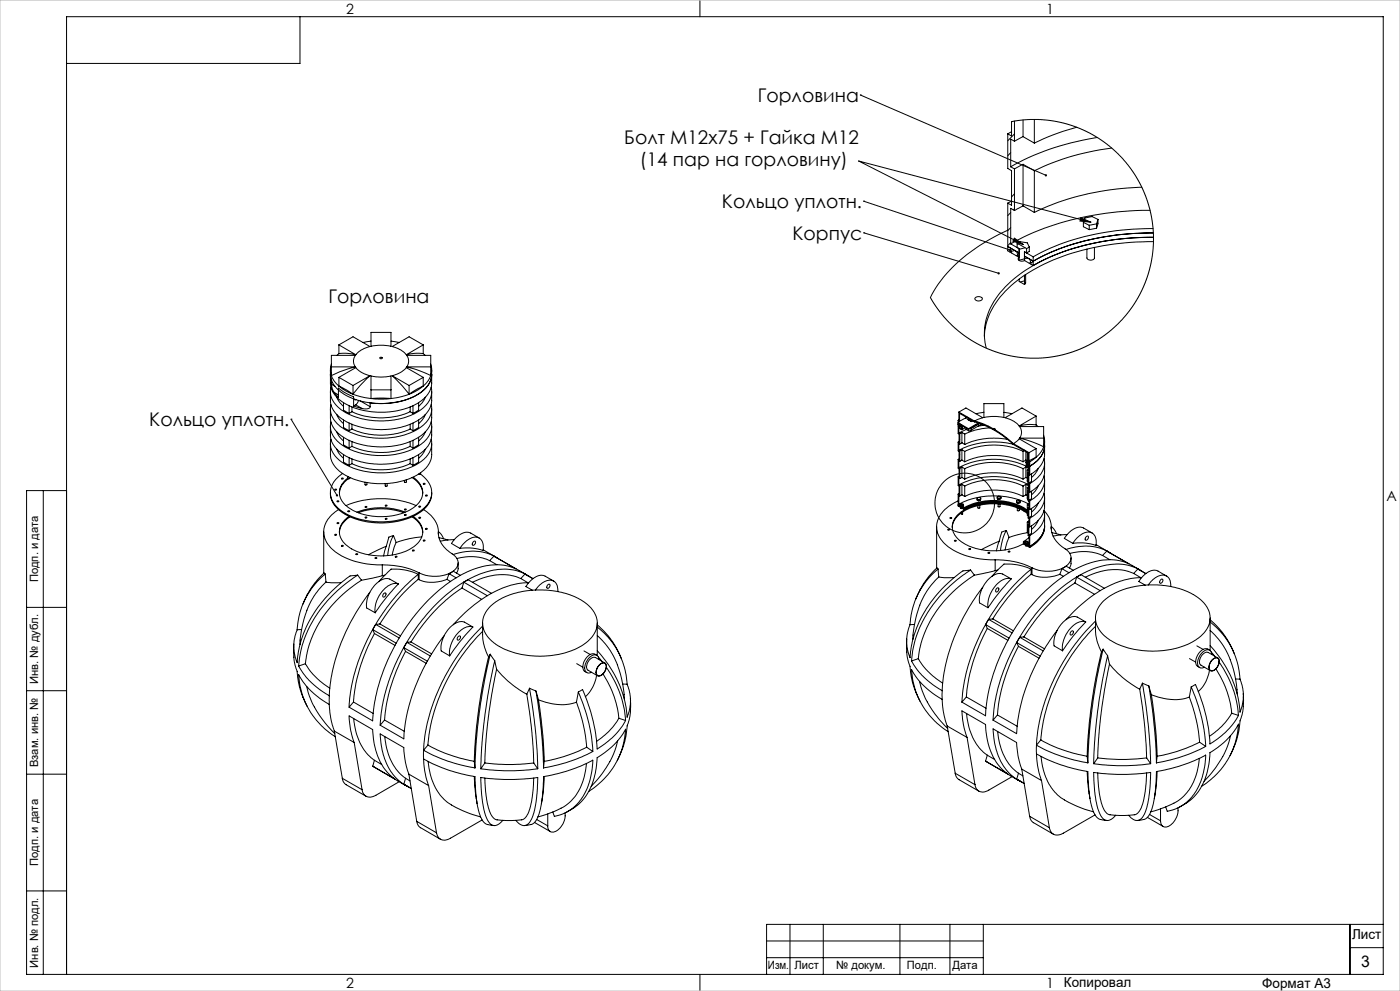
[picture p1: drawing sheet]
<svg xmlns="http://www.w3.org/2000/svg" width="420mm" height="297mm" viewBox="0 0 420 297" stroke-linecap="round" stroke-linejoin="round" font-family="sans-serif">
<defs><g id="words">
<g font-size="5.6">
<text x="227.3" y="30.7">Горловина</text>
<text x="187.3" y="43.1">Болт М12х75 + Гайка М12</text>
<text x="192" y="49.8">(14 пар на горловину)</text>
<text x="216.6" y="62.4">Кольцо уплотн.</text>
<text x="237.7" y="71.9">Корпус</text>
<text x="98.5" y="90.7">Горловина</text>
<text x="44.8" y="127.8">Кольцо уплотн.</text>
</g>
<text font-size="4.8" x="408.3" y="289.7">3</text>
<g font-size="4.2">
<text x="103.8" y="4.2">2</text>
<text x="313.8" y="4.2">1</text>
<text x="415.9" y="150.2">A</text>
<text x="103.8" y="296.2">2</text>
<text x="313.8" y="296.2">1</text>
</g>
<g font-size="4.1">
<text x="405.6" y="281.5">Лист</text>
<text x="319.2" y="295.9">Копировал</text>
<text x="378.7" y="296">Формат А3</text>
</g>
<g font-size="3.4">
<text x="11.4" y="174.5" transform="rotate(-90 11.4 174.5)">Подп. и дата</text>
<text x="11.4" y="205" transform="rotate(-90 11.4 205)">Инв. № дубл.</text>
<text x="11.4" y="229.9" transform="rotate(-90 11.4 229.9)">Взам. инв. №</text>
<text x="11.4" y="259.5" transform="rotate(-90 11.4 259.5)">Подп. и дата</text>
<text x="11.4" y="290" transform="rotate(-90 11.4 290)">Инв. № подл.</text>
<text x="230.4" y="290.4">Изм.</text>
<text x="238.3" y="290.4">Лист</text>
<text x="250.9" y="290.4">№ докум.</text>
<text x="272.1" y="290.4">Подп.</text>
<text x="285.7" y="290.5">Дата</text>
</g>
</g></defs>
<g fill="none" stroke="#000" stroke-width=".3">
<path d="M90 5v14h-70M210 0v5M258.1 28.5h.1M258.1 28.5l55.7 24M303.5 39.5l-1.2 .6M303.6 36.4l-.1 .1M304.3 36.3v6M306.9 35.9v5.1M310.3 35.8v7.1M323 38.1a69.5 69.5 0 0 0-12.7 4.8M302.3 40.1l1.2 .7v-4.4l3.7-.5 4.4-.1 3.6 .3 3.1 .6 4.7 1.4 5.6 2.7 4.7 3.4 3.7 3.5 3.1 4.2 2.7 4.8 1.8 4.6 1.1 5.1 .3 3.8-.3 6.3-1.2 5.6-2 5-2.4 4.3-3.4 4.4-3.4 3.2-3.7 2.7-3.7 2.1-4.7 1.9-4.7 1.1-4.8 .5-4.9-.1-4.9-.8-3.9-1.2-5.1-2.3-4.1-2.7-3.3-2.8-3.6-4-2.7-4.1a36 36 0 0 1 13.5-14.9l4-2.5 5.6-2.9M302.3 40.1v10.4l1.2 .6v10.4l-1.2-.6"/>
<path d="M303.2 45.8l-.9 .9M303.2 50l1.1 .6M304.3 58.1l-.8 .9M304.3 40.1l-2 2.1M304.3 42.3l-1.1-.6v8.3M304.3 50.6v12.5M306.9 49.2l-2.6 1.4M306.9 41l-2.6 1.3M306.9 49.2v12.5M306.9 49.2l3.4 2M306.9 41l3.4 1.9M310.3 51.2v12.5"/>
<path d="M329.2 41.2a76.1 76.1 0 0 0-26 8.8M333.5 44.4a72.3 72.3 0 0 0-23.2 6.8M342.5 56.1a77.8 77.8 0 0 0-32.2 7.6M259.1 60.3h.1M259.1 60.3l43.9 14.6M259.1 69.8h.1M259.1 69.8l40.5 12.1M302.3 60.9v14.3l3.5 1.9a.66 .66 0 0 0-.2 .9 .66 .66 0 0 0 .8 .3l.9-.2M302.3 73.9l3.5 1.9M302.5 73.9l-.2 .1M303.1 74.3v.1M303.2 74.5l.3 1.4"/>
<path d="M303.2 63.7l-.9 .9M303.2 68.2l-.9 .9M303.2 72.7l-.9 .9M303.2 73.1l2.6 1.4M303.5 60.3l-1.2 .6M304.3 71.4l2.7 1.9-3.2-1zM304.3 62.6l-.3 .3M304.3 63.1l-1.1-.7v10.7M304.4 75.1l-1.5 .4M305 75.5l.5 1.5M305.2 72.9v1.3l.6 .3M305.2 72.9l.8-.5 2.2 .4 .6 1.2"/>
<path d="M305.2 72.9l2.8 1.6M305.6 73.1l-.4 .1M305.8 74.5v3.6M305.8 76.4l-1 .2M306.9 61.7l-2.6 1.4M306.9 61.7l3.4 2M307.3 77.9l.1 .2M307.3 75.5v2.6M307.3 78.1l2.7 1.5M307.3 75.5l.7 .3M307.3 75.5l2.7 1.5M307.5 74.3l-1.7 .4"/>
<path d="M308 74.5v1.3M308.3 77.3l-2.5 .7M308.8 74l-.8 .5M308.8 74v1.3l-.8 .5M309 77.7l.4 1.5M310 78.5l-1.3 .3M310 79.6a73.2 73.2 0 0 1 36-8.5 73.2 73.2 0 0 0-36.3 8.7 28.5 28.5 0 0 0-13.6 15.2 17 17 0 0 0-.2 9.3M310 77v2.6M324.2 65.3l3.1 1.3-3.3-.4zM325 66.6l1.8 .9M325 66.6v1.3l1.8 .9M326.8 67.5v1.3"/>
<path d="M327.3 66.6l-69.7-18.3 49.4 25M328.3 74.2v3.1a1.31 1.31 0 0 1-2.2 0v-2.7M329 67.1l-2.2 .4M329 67.1v1.3M329 68.4l-2.2 .4M329.4 65.8l-1.8-.9-2.1 .4-.5 1.3M329.4 65.8l-.4 1.3M329.4 65.8v1.3l-.4 1.3M345 63a86.3 86.3 0 0 0-41.8 10.1M345.9 68.5a73.2 73.2 0 0 0-35.9 8.5M346 69.8a73.2 73.2 0 0 0-36 8.5l-2.7-1.5M346 72.4a73.2 73.2 0 0 0-36.3 8.7 28.5 28.5 0 0 0-13.6 15.2l-.8 4.3"/>
<path d="M111.3 99.6h6v4.2a14.3 14.3 0 0 0-6 0zM292.6 89.2a1.33 1.33 0 0 1 2.1 .4 1.28 1.28 0 0 1-2.2-.1zM305.8 83.6v.7l1.5 1M307.3 82.5h.1M307.3 84.2l-1.3 .3M307.3 82.5v2.8M307.7 82.3v2.5l-.4 .5M99.1 112.2l.4 3M99.1 110.8v4a8.1 8.1 0 0 0 5.7 6.8 23.3 23.3 0 0 0 21.7-1.6 6.8 6.8 0 0 0 3-5.2v-4M99.1 117.4v2.6a8.1 8.1 0 0 0 5.7 6.8 23.3 23.3 0 0 0 21.7-1.6 6.8 6.8 0 0 0 3-5.2v-2.6M99.1 112.1a8 8 0 0 0 5.3 6.7 23.5 23.5 0 0 0 21.8-1.2 6.9 6.9 0 0 0 3.3-5.5M99.3 116.1a6.8 6.8 0 0 0 4.1 7.4 23.2 23.2 0 0 0 22.8-.7 6.5 6.5 0 0 0 3.2-6.7"/>
<path d="M99.4 112.6l.9 1.6 1.4 1.5M99.4 109.1l-.3 1.4 .3 2.1M99.4 110h7.2M99.5 115.2l.2 1.4 .5 1M99.5 115.2l1 .6M100.2 117.6l1.3 1.5v-2.8l1.9 1.3 2.7 1.3v2.8M100.2 117.6l1.3 .8M101 119l1 1.7 1 1.1M101.7 103.4l4.2-2.5 5.1 3a7.5 7.5 0 0 0-4.2 2.4M101.7 106a13 13 0 0 1 5.1 .3M101.7 106l-.6 .5M101.7 115.7l2 1.5 2.2 .9"/>
<path d="M101.7 115.7l4.2 2.4M101.7 113.1l4.2 2.4M101.7 103.4v2.6M101.7 113.1v2.6M101.7 103.4l5.1 2.9M105.9 118.1l2.2 .7 3.2 .6M105.9 115.5v2.6M106.4 119.7l.1 .2 .3-.1M106.6 110a2.93 2.93 0 0 1 0-3.5h-7.2v6.1M106.6 110l-4.6 1.4-2.6 1.2M111 112.6a7.7 7.7 0 0 1-4.2-2.4l-5.1 2.9M111 112.6l-3 3-2.1 2.5"/>
<path d="M111 112.6l-5.1 2.9M111.3 102.2l-2.4 .5M111.3 119.4v-6.7a12.9 12.9 0 0 0 6 0v6.7M111.3 119.4l2.3 .2 3.7-.2M111.3 119.4h6M111.3 116.8h6M114 107.1a.33 .33 0 0 1 .5-.1 .33 .33 0 0 1 0 .5h-.4zM117.3 102.2l2.4 .5M117.7 112.6l2.9 3 2.1 2.5M117.7 112.6a7.7 7.7 0 0 0 4.2-2.4l5.1 2.9M117.7 112.6l5 2.9M122 110l3.7 1.1 3.5 1.5"/>
<path d="M122 110a2.93 2.93 0 0 0 0-3.5h7.2v6.1M122 110h7.2M122.7 118.1l-2.1 .7-3.3 .6M122.7 115.5v2.6M127 106l.5 .5M127 106a13 13 0 0 0-5.1 .3M127 103.4l-4.3-2.5-5 3a7.5 7.5 0 0 1 4.2 2.4M127 115.7l-2.1 1.5-2.2 .9M127 115.7l-4.3 2.4M127 113.1l-4.3 2.4M127 103.4v2.6M127 113.1v2.6"/>
<path d="M127 103.4l-5.1 2.9M127.6 119l-1 1.7-1 1.1M129.2 112.6l-.8 1.6-1.4 1.5M129.2 109.1l.3 1.4-.3 2.1M129.5 112.2a8.1 8.1 0 0 1-5.4 6.7 23.8 23.8 0 0 1-13 1.9M87.3 125.6h.1M87.3 125.6l13.8 22.9M99.1 122.6v2.6a8.1 8.1 0 0 0 5.7 6.8 23.3 23.3 0 0 0 21.7-1.6 6.8 6.8 0 0 0 3-5.2v-2.6M99.1 127.7v2.6a8 8 0 0 0 5.3 6.7 23.5 23.5 0 0 0 21.8-1.2 7 7 0 0 0 3.3-5.5v-2.6M99.1 133v3.2a8.1 8.1 0 0 0 5.7 6.8 23.3 23.3 0 0 0 21.4-1.4 6.9 6.9 0 0 0 3.3-5.4v-3.2M99.3 121.3a6.7 6.7 0 0 0 3.8 7.2 23.2 23.2 0 0 0 23.1-.5 6.5 6.5 0 0 0 3.2-6.7M99.3 126.5a6.7 6.7 0 0 0 3.8 7.2 23.2 23.2 0 0 0 23.1-.5 6.5 6.5 0 0 0 3.2-6.7"/>
<path d="M99.3 131.7a6.7 6.7 0 0 0 3.8 7.1 23.2 23.2 0 0 0 23.1-.4 6.4 6.4 0 0 0 3.2-6.7M101 124.2l1 1.7 1 1.1M101 129.4l.6 1.2 1.4 1.5M101 134.6l.6 1.2 1.4 1.5M103 120.6v2.3l1.7 1M103 125.9v2.2l1.7 1M103 131.1v2.2l1.7 1M103 136.2v2.3l1.7 .9M104.7 121.6v2.3M104.7 126.8v2.3M104.7 132v2.3M104.7 137.2v2.2"/>
<path d="M105.6 123.4a21.7 21.7 0 0 0 17.4 0M105.6 128.6a21.7 21.7 0 0 0 17.4 0M105.6 133.8a21.7 21.7 0 0 0 17.4 0M105.6 139a21.7 21.7 0 0 0 17.4 0M105.6 123.4l-.9 .5M105.6 122v1.4M105.6 127.1v1.5M105.6 132.4v1.4M105.6 137.5v1.5M105.6 128.6l-.9 .5M105.6 133.8l-.9 .5M105.6 139l-.9 .4"/>
<path d="M106.1 121.7l2.5 .7M106.7 121.3l1.9 1.1M106.7 121.3l-.6 .4M107.5 120l-.1 .6-.7 .7M108.1 120.2l3 1.7M111 120.7l.1 .1M111.1 121.9a1.51 1.51 0 0 1-2.2 .6l-.3-.1M111.1 120.8v1.1M123 123.4l.9 .5M123 122v1.4M123 127.1v1.5M123 132.4v1.4"/>
<path d="M123 137.5v1.5M123 128.6l.9 .5M123 133.8l.9 .5M123 139l.9 .4M123.9 121.6v2.3M123.9 126.8v2.3M123.9 132v2.3M123.9 137.2v2.2M125.6 120.6v2.3l-1.7 1M125.6 125.9v2.2l-1.7 1M125.6 131.1v2.2l-1.7 1M125.6 136.2v2.3l-1.7 .9"/>
<path d="M127.6 124.2l-1 1.7-1 1.1M127.6 129.4l-1 1.7-1 1M127.6 134.6l-1 1.7-1 1M287.4 126v3.9l.3 .2v2.6l-.3-.2M287.4 132.5l.3 5.4-.3-.2M287.4 137.7l.3 5.3-.3-.1M287.4 126.7l3.1 1.8M287.4 127.3l.9 .5v-.3M287.7 123.5v2.4l-.3 .1M287.7 123.5l2.1-1.2 5.1 2.9-2.6 1M287.7 129.8l.2 .2M287.7 135l.2 .1"/>
<path d="M287.7 127.1l2.8 1.6M287.7 123.5l4.6 2.7M287.7 125.9l-.3 .1M287.7 127.5l-.3 .2M287.7 132.4l-.3 .1M287.7 137.5l-.3 .2M287.8 127.1l.5 .4M287.9 127.5a.74 .74 0 0 1 .8 .4 .74 .74 0 0 1-.2 .9 .93 .93 0 0 1-.6-1.3zM287.9 126.2v-2.3l4.4 2.6a27.6 27.6 0 0 1 11.7 6.7l4.5 2.6 .2 3.5-.6-.3 .6-.4M287.9 126.2l-.2 .1v3.5M287.9 133.1l-.2-.2v2.1M287.9 138.3l-.2-.2v2.1"/>
<path d="M287.9 130v3.1M287.9 135.1v3.2M287.9 131.7l-.2 .2M287.9 136.2l-.2 .2M288 127.8a.34 .34 0 0 1 .5 .2 .34 .34 0 0 1-.2 .4zM288.1 127l-.4 .5M288.3 127.5h.1M288.6 129.6l-.7 .4M288.6 134.8l-.7 .3M288.6 140l-.7 .3M288.6 132.7l-.7 .4M288.6 137.9l-.7 .4"/>
<path d="M288.6 129.6l.8 .5M288.6 134.8l.8 .5M288.6 140l.8 .5M288.6 129.6v3.1M288.6 134.8v3.1M288.6 140v3.1M288.6 132.7l.8 .5M288.6 137.9l.8 .5M289.4 135.3a21 21 0 0 1 17.5 0M289.4 138.4a21.4 21.4 0 0 1 17.5 0M289.4 130.1v3.1M289.4 135.3v3.1"/>
<path d="M289.6 128.2l-1 .6M289.8 125.3l-1.9 .9M289.8 125v.3M289.9 128.7l-2.2 1.1M289.9 128.3v.4M290.2 125.7l1.2 .7 .3-.3M290.2 125.2l-.4 .1M290.2 125l-.2 .1M290.5 128.5v.2M291 125.7l-.5 .2M291.4 128.4l-.4 .7h-.3l-.8-.4M291.4 128.2v.2"/>
<path d="M291.6 126.1l-.4 .1M292.3 126.2l2.8 .9 2.8 1.4M293.2 126.4l-.2 .2M293.5 126.8l-3 1.7M293.8 126.9l-3.3 1.8M293.9 126.9l-2.5 1.5M294.5 127.1l-3.4 2M295.2 123.6l-2.5 .4M295.2 121h6v4.1a14.3 14.3 0 0 0-6 0zM295.3 127.4l-1.9 .3M296.4 127.7l-.1 .1M297 128.2a19.8 19.8 0 0 0-7.6 1.9"/>
<path d="M297.9 128.5a.32 .32 0 0 1 .4-.1 .32 .32 0 0 1 .1 .4M297.9 128.5l.5 .3M298.4 128.8l2.4 1.5 3.2 2.7M299.3 129.3l-.1 .2M301.2 123.6l2.4 .4M302.3 131.7a21.5 21.5 0 0 0-12.9 1.5M303.9 133.1a23.3 23.3 0 0 0-16.2 1.9M304 133l1.8-1.5 5 2.9M304 133l4.7 2.7M305.9 131.3a2.93 2.93 0 0 0 0-3.5h7.2v6.1M305.9 131.3l3.7 1.1 3.5 1.5M305.9 131.3h7.2"/>
<path d="M306.9 135.3v3.1M307.3 135.1l-.4 .2M307.3 134.8l-.2 .2M307.8 140l.9 .5M307.8 137.9l.4 .2M307.8 135.4v2.5M307.8 140v3.1M307.8 140l-.9 .5M307.8 137.9l-.9 .5M307.8 138.7l.1 .7 .8 .5v2.1l-.3-.2M307.8 138.4v.3M307.8 138.4l.3 .2"/>
<path d="M308 138.5l-.2 .2M308.1 138.6v.6M308.1 139.2h.1M308.2 136l.3 .2M308.2 136v2.2M308.5 138l-.7 .4M308.5 135.8l-.3 .2M308.6 138.3l-.5 .3M308.7 138.1l.2 .3M308.7 135.7v2.4M308.7 137.8l-.2 .3M308.9 138.4v3.9"/>
<path d="M310.8 124.7l-4.2-2.4-5.1 2.9a7.5 7.5 0 0 1 4.3 2.5M310.8 127.3l-2.6-.1-2.4 .5M310.8 127.3l.6 .5M310.8 137.1l-2.1 1M310.8 137.1l-1.9 1.3M310.8 124.7v2.6M310.8 134.4v2.7M310.8 134.4l-2.1 1.3M310.8 124.7l-5 3M313.1 133.9l-.7 1.4-1.6 1.8M313.1 130.5l.3 1.3-.3 2.1M313.2 137.4a6.9 6.9 0 0 1-4 7.3l-.3 .2"/>
<path d="M313.4 132.2v3.9a7.6 7.6 0 0 1-4.5 6.2M313.4 133.5a7.6 7.6 0 0 1-4.5 6.2l-.8-.5M313.4 138.7v2.6a7.6 7.6 0 0 1-4.5 6.2M13 147v145M20 147h-12v145h407v-287h-395v287M97.1 159.4v12.4M99.1 147.6a7.7 7.7 0 0 0 5.1 6.9 23.2 23.2 0 0 0 22.2-1.2 6.8 6.8 0 0 0 3.1-5.7M101.6 152.7a7.8 7.8 0 0 0-4.3 8 11.5 11.5 0 0 0 8 7.1 26.5 26.5 0 0 0 9.4 1.5M102.8 141.9a6.2 6.2 0 0 0-3 8.3 14.3 14.3 0 0 0 10.9 5.9 21 21 0 0 0 16.7-4 5.9 5.9 0 0 0-.7-9.6l-.6-.4M103.8 151.5a28.1 28.1 0 0 1 21 0M104.4 142.8l.1 .7 .4-.1v-.3M104.5 143.5a5.6 5.6 0 0 0-2.7 4.3"/>
<path d="M104.7 154.8a5 5 0 0 0-2.1 7.1 13.7 13.7 0 0 0 11.1 4.7 15.3 15.3 0 0 0 11.9-4.1 4.8 4.8 0 0 0-1.2-7.4l-.5-.3M105 154.9a6.1 6.1 0 0 0-3.2 4.7M105 143.1l-.1 .1M107.1 153.5a20.3 20.3 0 0 1 14.5 0M107.5 153.7a20.6 20.6 0 0 1 13.6 0M109.5 144.5l.1 .9 .5-.1v-.7M116.1 144.9l-.1 .9-.4-.1v-.7M121.9 143.8l-.2 .8-.3-.1-.1-.5M123.6 154.9a6.1 6.1 0 0 1 3.2 4.7M123.6 143.1a6.3 6.3 0 0 1 3.2 4.7M123.9 143a5 5 0 0 1 2.2 7 13.5 13.5 0 0 1-11.1 4.8 15.1 15.1 0 0 1-12.1-4.3 4.9 4.9 0 0 1 1.5-7.2M125.7 151.8a.23 .23 0 0 1 .2-.3 .23 .23 0 0 1 .2 .3 .23 .23 0 0 1-.2 .2z"/>
<path d="M126.2 141.7l-.1 .4-.4-.1M127.1 152.7a8.4 8.4 0 0 1 4.5 8 9.5 9.5 0 0 0 4.8 5.9 2.86 2.86 0 0 1-.9 4.9 11.1 11.1 0 0 1-9.8 .2M127.6 158.5l.1-.1a.23 .23 0 0 1 .3-.2 .23 .23 0 0 1 0 .4zM281 157.9v12.4M285 155.1a.23 .23 0 0 1 .3-.1 .23 .23 0 0 1 .1 .4h-.4zM287.4 150.1a9.5 9.5 0 0 0-6.4 7.7 9 9 0 0 0 5.8 7.5 25.9 25.9 0 0 0 11.8 2.5M287.4 148.1v3.6l.9 .4v.3h.4M287.4 151.3l.9 .5M287.4 142.9l.3 5.3-.3-.1M287.7 140.2a23.4 23.4 0 0 1 21 0M287.7 145.3a23.4 23.4 0 0 1 21 0M287.7 140.2l.2 .1"/>
<path d="M287.7 145.3l.2 .2M287.7 151.1l.6 .4M287.7 142.7l-.3 .2M287.7 147.9l-.3 .2M287.9 143.4l-.2-.1v2M287.9 148.6l-.2-.1v2.6M287.9 140.3v3.1M287.9 145.5v3.1M287.9 140.6l-.2 .3M288 151.6l-.4 .1M288.1 151.1h.8l.2 .3M288.1 151.1l.8 .4"/>
<path d="M288.1 151.1l.2 .4M288.3 151.5v.9M288.3 153.8l.4 .4M288.6 145.2l-.7 .3M288.6 143.1l-.7 .3M288.6 148.3l-.7 .3M288.6 145.2l.8 .5M288.6 145.2v3.1M288.6 143.1l.8 .5M288.6 148.3l.8 .5M288.7 152l.6 .4a19 19 0 0 1 18.9 .8M288.7 151.7v.7"/>
<path d="M288.7 153.5v.7M288.7 152.4l.6 .3M288.7 151.7l.2 .1M288.7 151.7l.6 .4M288.7 151.4l-.4 .1M288.8 153.5l-.1 .7M288.9 151.5v.3M289.1 151.4l-.2 .1M289.1 151.4l-.2 .4M289.1 152.3l.1 .4M289.3 152.7a19.2 19.2 0 0 1 18.9 .8 18.6 18.6 0 0 0-20.3 .2 5 5 0 0 0 .5 8.6 19.3 19.3 0 0 0 18.6 .7M289.3 152.1a19 19 0 0 1 18.9 .8"/>
<path d="M289.3 152.1v.6M289.4 140.5a21 21 0 0 1 17.5 0M289.4 145.7a21 21 0 0 1 17.5 0M289.4 143.6a21.4 21.4 0 0 1 17.5 0M289.4 148.8a21 21 0 0 1 17.5 0M289.4 140.5v3.1M289.4 145.7v3.1M293.1 149.5l.4 .3M293.1 149.5v.4l.4 .2M293.5 149.8v.3M293.9 151.4v.9l-.1 .1-.4-.2v-.7M294.1 149.6l-.6 .2"/>
<path d="M294.1 149.6v.4M294.1 150l-.6 .1M294.2 149.3l-.4-.2-.6 .1-.1 .3M294.2 149.3l-.1 .3M294.2 149.3l-.1 .7M299.2 149l.2 .3M299.2 149l.3-.3 .6 .1 .2 .2M299.2 149l.2 .6M299.4 149.3h.5M299.4 149.3v.3M299.4 149.6h.5M299.4 151v.9l.3 .1 .3-.2v-.7"/>
<path d="M299.9 149.3v.3M300.3 149l-.4 .3M300.3 149v.4l-.4 .2M301.9 159l-1.4 .5-.7 2.7M301.9 159a15.7 15.7 0 0 0-1.8 6M301.9 159l.8 2.1M305 150.4l.4 .1M305 150l.5-.1 .5 .1v.7l-.6 .1-.4-.1zM305.2 152.2l.1 .9 .5-.1v-.6M305.4 150.5v.3M306 150.4l-.6 .1M306.9 140.5v3.1"/>
<path d="M306.9 145.7v3.1M307.8 145.2l.9 .5-.5 .4M307.8 143.1l.4 .2M307.8 148.3l.4 .2M307.8 145.2v3.1M307.8 145.2l-.9 .5M307.8 143.1l-.9 .5M307.8 148.3l-.9 .5M308.2 153.8a18.8 18.8 0 0 0-20.3 .3 5.6 5.6 0 0 0-2.2 3.9M308.2 140.9l.5 .3M308.2 140.9v3.4l.2 .2M308.2 146.1v3.4l.2 .2"/>
<path d="M308.2 151.3v3.1l.2 .1M308.2 156.5v3.1l.2 .1M308.2 144l.2 .2M308.2 146.1l.5 .3M308.2 149.2l.2 .2M308.2 151.3l.5 .3M308.2 156.5l.5 .3M308.2 159.6l-5.5 1.5M308.4 141.8v3.1l.3 .2v2l-.3-.1M308.4 147v3.1l.3 .1v2.1l-.3-.2M308.4 152.1v3.2l.3 .1v2.1l-.3-.2M308.4 157.3l.3 6-.6-.4"/>
<path d="M308.5 147l-.1 .1M308.5 151.1a23.3 23.3 0 0 0-20.8 0M308.6 144.8l.3 .1M308.6 150l.3 .1M308.6 155.1l.3 .2M308.6 142.4l-.2 .2M308.7 141.6l-.3 .2M308.7 140.5l-.5 .4M308.7 146.8l-.3 .2M308.7 152l-.3 .1M308.7 150.9l-.5 .4M308.7 157.2l-.3 .1"/>
<path d="M308.7 156.1l-.5 .4M308.9 144.9v2.6M308.9 150.1v2.6M308.9 155.3v2.6M308.9 142.3l-.3-.1v2.6M308.9 147.5l-.3-.1v2.6M308.9 152.7l-.3-.2v2.6M308.9 157.9l-.3-.2v2.6M308.9 142.1l-.1 .1M308.9 146.6l-.2 .2M309.5 142v2.2l-.9 .6M309.5 147.2v2.2l-.9 .6"/>
<path d="M309.5 152.4v2.2l-.9 .5M309.5 157.6v2.2l-.9 .5M311.5 140.4l-1 1.7-1 1M311.5 145.6l-1 1.6-1 1.1M311.5 150.8l-1 1.6-1 1.1M311.5 156l-1 1.6-1 1.1M313.2 142.6a6.9 6.9 0 0 1-4 7.3l-.3 .2M313.2 147.8a6.9 6.9 0 0 1-4 7.3l-.3 .2M313.2 153a6.8 6.8 0 0 1-4 7.3l-.3 .2M313.2 153.1a7.7 7.7 0 0 1 2.3 6.1 9.5 9.5 0 0 0 4.8 5.9 2.86 2.86 0 0 1-.9 4.9 11.1 11.1 0 0 1-9.8 .2M313.4 157.5a7.6 7.6 0 0 1-4.5 6.3l-.8-.6M313.4 154.3v3.6a7.6 7.6 0 0 1-4.5 6.2"/>
<path d="M313.4 143.9v2.6a7.6 7.6 0 0 1-4.5 6.2M313.4 149.1v2.6a7.6 7.6 0 0 1-4.5 6.2M315.4 157.8l.9 1 .6 1.1M315.4 157.9v.7M315.6 159.6l2.7 .7M327.6 159.7l-2.5-1.4a4.3 4.3 0 0 0-5 1.9l-.8 1.2 2.5 1.4M97.6 172l-.3-.2a23.2 23.2 0 0 0-6.4 9.2M97.6 172a22.7 22.7 0 0 0-8.5 16.7M97.6 172l.2 2.4M97.8 174.4a26.4 26.4 0 0 0-7.8 18.8M97.8 174.4l1.6 .3 3-.1M106.8 166a.24 .24 0 0 1 .3-.1 .24 .24 0 0 1 .1 .3z"/>
<path d="M107.3 172.4a36.5 36.5 0 0 0-17.5 25.4l-.2 1.8M107.3 172.4l-1.1 .1a5.3 5.3 0 0 0-3.4 1.8 34.5 34.5 0 0 0-13.7 24.3 12.4 12.4 0 0 1 0-9.9M107.3 172.4l1.1 1.5M108.4 173.9a34.8 34.8 0 0 0-16.7 24.5l-.1 .5M110.9 177.5l-.1 .2a56.6 56.6 0 0 0-12 30.8M114.7 169.3a23.5 23.5 0 0 1 11 2.4M114.7 172.5l-6.3 1.4M114.7 169.3v3.2M115 178a.43 .43 0 0 1 .7-.2 .43 .43 0 0 1 0 .7 .44 .44 0 0 1-.5 .5 .44 .44 0 0 1-.4-.6zM115.1 166.5v.1M115.5 172.4l-.8 .1M115.9 163.7l-5.4 2.6"/>
<path d="M115.9 163.7l-.8 2.9M118 160.5a15.7 15.7 0 0 0-1.7 6M118 160.5l-1.3 .5-.8 2.7M118 160.5l.9 2.1M118.9 162.6l-.7 1.5-.5 2.2M119.5 175l-3.4 3.8-3.5 4.9M119.5 175a5.3 5.3 0 0 0-5.5 3.1 7.8 7.8 0 0 0-1.4 5.6M119.5 175l-2.6-1.4a4.9 4.9 0 0 0-5.1 2.6 8.4 8.4 0 0 0-1.8 6l2.6 1.5M125.5 172.1a58.4 58.4 0 0 0-20.8 39.2v.6M125.5 172.1a16.9 16.9 0 0 0-8.2-1.5l-3.7 3.7M125.5 173.6a53.7 53.7 0 0 0-11.5 13.4M125.5 172.1v1.5"/>
<path d="M125.5 173.6l.2 .1M125.7 171.7v2M126.5 160.9l-3.6 .5-4 1.2M131.5 160.1v-.8l.9 .8 .7 1.4M131.7 161.1l2.7 .7M134.1 173.6a10.9 10.9 0 0 1-8.4 .1M134.1 173.6l1 .7M134.7 171.9l1.3-.7 2.1 1.2M134.7 171.9l-.6 1.7M134.7 171.9l2.1 1.3M136 166.2a15.1 15.1 0 0 1 13.5 1.2M136.3 161.7l-4.2 .5"/>
<path d="M137.1 167.4a14.2 14.2 0 0 1 9.8 .6M137.4 168.7v1.9l-.5 1.2M138.6 176.2a50.7 50.7 0 0 0-15.3 16.2M138.6 176.2l5.9 3.4M139 163a4 4 0 0 1 4.9-1.6 3.7 3.7 0 0 1 1 3.6l-3-.7-3.9 .1zM139.1 174.5l1.3-.8 7.1 4.1M139.1 174.5l-.5 1.7M139.1 174.5l7.1 4M142 162.3a.41 .41 0 0 1 .7 0 .41 .41 0 0 1-.1 .6 .5 .5 0 0 1-.5 .6 .5 .5 0 0 1-.5-.4 .5 .5 0 0 1 .3-.6zM143.8 161.3l-2.6-1.5a4.5 4.5 0 0 0-5.1 2.2l-.7 .9 2.6 1.5M145 164.8l3.6 2.1M146.9 168l2.2 1.3"/>
<path d="M148.2 166.7l6.6 3.8M148.2 166.7l-1.3 1.3M148.2 166.7l6.5 3.8M156.2 173.4a16.9 16.9 0 0 0-14.5 1.1M156.2 173.4l2.2 1.3M157.5 172l.4 .3M157.5 172l2.4 1.4-2-1.1M157.5 172l-1.3 1.4M158 172.3l-2.3-1.3a16.5 16.5 0 0 0-14.9 .1 50.1 50.1 0 0 0-22.4 22.6 53 53 0 0 0-6.6 22.3l-7.1-4.1M158.6 174.7a28 28 0 0 0-17.6 7.6l-5 4.9M158.8 172.8a15.5 15.5 0 0 0-14.5-.9 46.4 46.4 0 0 0-20.9 18.3 55.8 55.8 0 0 0-9.3 27.1M160.6 176.8a5 5 0 0 1 5.4-2.7 3 3 0 0 1 1.3 3.2"/>
<path d="M164.4 175.2a.41 .41 0 0 1 .6 0 .41 .41 0 0 1-.1 .7 .48 .48 0 0 1-.7 .4 .48 .48 0 0 1 0-.8zM166.1 174.2l-2.6-1.5a4.2 4.2 0 0 0-4.9 1.9l-.8 1.2 1.9 1.1M281.4 170.5l-.2-.2a22.5 22.5 0 0 0-6.5 9.2M281.4 170.5a22.8 22.8 0 0 0-8.4 16.7M281.4 170.5l.2 2.4M281.6 172.9a25.4 25.4 0 0 0-7.6 16.7l-.1 2.1M281.6 172.9l1.6 .2h3.1M286.4 161.9h.3a.23 .23 0 0 1-.1 .4 .23 .23 0 0 1-.3-.3zM290.6 164.5a.23 .23 0 0 1 .4-.2 .23 .23 0 0 1 0 .4zM291.2 170.8l-1.2 .2a5.1 5.1 0 0 0-3.4 1.8 34.5 34.5 0 0 0-13.6 24.3 12.4 12.4 0 0 1 0-9.9M291.2 170.8a36.5 36.5 0 0 0-17.6 25.5l-.1 1.8M291.2 170.8l1.1 1.6"/>
<path d="M292.3 172.4a34.8 34.8 0 0 0-16.7 24.4l-.1 .6M294.8 176a56.7 56.7 0 0 0-12.2 31M296.4 165.7a.24 .24 0 0 1 .3-.2 .24 .24 0 0 1 .1 .4zM298.6 167.8a23.5 23.5 0 0 1 11 2.4M298.6 171l-6.3 1.4M298.6 167.8v3.2M299 176.3a.46 .46 0 0 1 .7 .1 .46 .46 0 0 1-.2 .7 .47 .47 0 0 1-.7 .3 .47 .47 0 0 1 0-.8zM299.3 170.8l-.7 .2M299.8 162.2l-5.4 2.5M299.8 162.2l-.9 2.8M302.7 161.1l-.6 1.5-.6 2.2M303.4 173.5l-3.4 3.8-3.6 4.8"/>
<path d="M303.4 173.5a5.1 5.1 0 0 0-5.4 2.9 8.4 8.4 0 0 0-1.6 5.7M303.4 173.5l-2.6-1.5a4.9 4.9 0 0 0-5.1 2.7 8.4 8.4 0 0 0-1.8 6l2.5 1.4M307 163l.7 .3v.3h.4M307 162.6l.7 .4M307 162.3v.7M307 162.3l.7 .4M307.4 162.9h-.4M307.5 162.3l.2 .4M307.5 162.3l.7 .4M307.5 162.3l.8-.1 .1 .4M307.7 162.7v.9M308.1 162.9v.7"/>
<path d="M308.1 163.6l.8 .5M308.1 162.9l.1 .1M308.2 162.7v.3M308.4 162.6l-.2 .1M308.4 162.6l-.2 .4M308.5 163.5l.1 .4M308.6 160.3l.3 .2M308.7 160.3l-.2 .2M308.7 161.1l-1.7 1.2M308.9 160.5v3.6M309.4 170.6a16.9 16.9 0 0 0-8.2-1.6l-3.7 3.8M309.4 170.6a58.3 58.3 0 0 0-20.8 39.8"/>
<path d="M309.4 172.1a53.7 53.7 0 0 0-11.5 13.4M309.4 170.6v1.5M309.4 172.1l.2 .1M309.6 170.2v2M318 172.1a10.9 10.9 0 0 1-8.4 .1M318 172.1l1 .6M318.6 170.4l1.3-.7 2.1 1.2M318.6 170.4l-.6 1.7M318.6 170.4l2.1 1.3M319.8 164.7a15.1 15.1 0 0 1 13.5 1.2M320.1 160.2l-4.2 .5M320.9 165.9a14.5 14.5 0 0 1 9.9 .6"/>
<path d="M321.3 167.2v1.9l-.5 1.1M322.5 174.7a50.7 50.7 0 0 0-15.3 16.2M322.5 174.7l5.9 3.4M323 173l1.3-.8 7 4.1M323 173l-.5 1.7M323 173l7.1 4M323.1 161.3a3.9 3.9 0 0 1 4.7-1.5 3.7 3.7 0 0 1 1 3.7l-3.1-.7h-3.9zM325.8 160.9a.45 .45 0 0 1 .8-.1 .45 .45 0 0 1-.2 .7 .46 .46 0 0 1-.7 .4 .46 .46 0 0 1-.1-.8zM328.8 163.2l3.7 2.2M330.8 166.5l2.2 1.2M331.2 179.9a24.2 24.2 0 0 1 19.2-4.3 16.7 16.7 0 0 1 11.7 6.4 6.8 6.8 0 0 1-2.5 9.2 25.7 25.7 0 0 1-19.8 3.3 15.2 15.2 0 0 1-10.4-6.4 6.5 6.5 0 0 1 1.8-8.2zM332 165.2l6.7 3.8"/>
<path d="M332 165.2l-1.2 1.3M332 165.2l6.6 3.7M340.1 171.9a16.9 16.9 0 0 0-14.5 1.1M340.1 171.9l2.2 1.2M341.3 170.5l2.4 1.4zM341.3 170.5l-1.2 1.4M341.8 170.7l-2.2-1.3a16.5 16.5 0 0 0-15 .2 48.7 48.7 0 0 0-21 20.2 53.8 53.8 0 0 0-7.9 24.7l-7.1-4.1M342.5 173.1a28 28 0 0 0-17.6 7.7l-5.1 4.9M342.7 171.3a15.5 15.5 0 0 0-14.5-.9 47.4 47.4 0 0 0-21.9 19.9 54.4 54.4 0 0 0-8.4 25.5M344.5 175.3a5 5 0 0 1 5.3-2.7 3 3 0 0 1 1.4 3.2M348.2 173.8a.42 .42 0 0 1 .7-.1 .42 .42 0 0 1-.1 .6 .44 .44 0 0 1-.5 .6 .44 .44 0 0 1-.4-.6zM350 172.6l-2.6-1.4a4.2 4.2 0 0 0-4.9 1.9l-.9 1.2 2 1.1"/>
<path d="M8 182h12M88.2 193l-.1 2.5a14.7 14.7 0 0 0 1 5.7 25.3 25.3 0 0 0 3 10.4M89.6 199.6a22.9 22.9 0 0 0 9.2 8.9M90.5 188.7h-1.4M91.6 198.9a21.7 21.7 0 0 0 7.4 7.4M91.6 198.9l-2 .7M111.8 188.7l.5 1.2M111.8 188.7l7.1 4.1M112.3 189.9a50.6 50.6 0 0 0-6.3 20.5M112.3 189.9l6.2 3.5M112.7 187.1l-.9 1.6M112.7 187.1l7.1 4.1"/>
<path d="M114 187l-1.3 .1M114 187l6.2 3.6M121.1 194.1l.6 1.1M121.1 194.1l7.1 4.1M121.7 195.2a51.3 51.3 0 0 0-6.3 20.6M121.7 195.2l6.1 3.6M122.1 192.5l-1 1.6M122.1 192.5l7 4.1M123.3 192.4l-1.2 .1M123.3 192.4l6.2 3.6M133.3 190.4a57.1 57.1 0 0 0-12.2 31l-7-4.1M137.5 190.7a.42 .42 0 0 1 .7 0 .42 .42 0 0 1-.2 .7 .51 .51 0 0 1-.8 .4 .51 .51 0 0 1 .2-.9z"/>
<path d="M141.9 187.9l-3.9 4.4-3.1 4.3M141.9 187.9a5.1 5.1 0 0 0-5.4 2.9 8.4 8.4 0 0 0-1.6 5.8M141.9 187.9l-2.6-1.5a5.5 5.5 0 0 0-5.6 3.4 8.1 8.1 0 0 0-1.3 5.3l2.5 1.5M144.8 186.7v3.7a15.1 15.1 0 0 0 1.8 6.5M144.8 189.2a55.8 55.8 0 0 0-16.4 34.1M144.8 187.7a58 58 0 0 0-17.7 37.2M146.6 196.9l-1.7 7.9-1.3 7.6-.9 8.2-.4 7.6M147.1 196.1l1.3 1.9M147.1 196.1l-2.2 10.2-1.2 7.8-.9 9-.3 7M147.1 196.1l-.5 .8M147.1 181.7a23.4 23.4 0 0 1 18-4.7 18.1 18.1 0 0 1 12.8 6 6.6 6.6 0 0 1-1.9 9.4 25 25 0 0 1-19.6 3.7 16 16 0 0 1-10.7-6.2 6.4 6.4 0 0 1 1.4-8.2zM148.4 198l-1.6 7.6-1.3 8.6-1 9.8-.2 6.4"/>
<path d="M148.4 198l.6 2.6M173 198.9l1.8 1.1M175.2 195.1l1.9 1M179 196.4l-.5-.3a2.92 2.92 0 0 0-3.3 2.3 2.31 2.31 0 0 0 .3 2.9l.5 .3M179.2 187.3a23.7 23.7 0 0 1 7.2 10M179.2 190.5a26.1 26.1 0 0 1 8.1 19M179.2 187.9a23.1 23.1 0 0 1 8.9 17.2M179.2 195a32.6 32.6 0 0 1 8.9 19.9 12.4 12.4 0 0 0 0-9.8M179.2 186.7v9.8M179.5 196.9l1.1 1.3M179.6 197.7a1.36 1.36 0 0 0-.9-1.5 1.36 1.36 0 0 0-1.6 .6 3.6 3.6 0 0 0-1.2 4.7l.6 .2 .9-.2M179.7 199.4a1.1 1.1 0 0 1 1.2-.7 1.1 1.1 0 0 1 1 .8 2.62 2.62 0 0 1-2.6 3 2.24 2.24 0 0 1 .4-3.1z"/>
<path d="M179.9 199.1a1.16 1.16 0 0 1 1.7-.3 1.16 1.16 0 0 1 .2 1.7 2.16 2.16 0 0 1-2.7 1.9 2.74 2.74 0 0 1 .8-3.3zM181.5 198.7l-2.9-1.6a2.63 2.63 0 0 0-2.6 3.2l.4 .5 2.8 1.7M181.9 200a31.3 31.3 0 0 1 5.8 15.9M272 191.5a20.2 20.2 0 0 0 1 8.8 25.4 25.4 0 0 0 3 9.8M273.5 198.1a22.9 22.9 0 0 0 9.1 8.9M274.4 187.1l-1.4 .1M275.5 197.4a21.2 21.2 0 0 0 7.3 7.3M275.5 197.4l-2 .7M295.7 187.2l.5 1.1M295.7 187.2l7 4M296.2 188.3a50.2 50.2 0 0 0-6.3 20.6M296.2 188.3l6.2 3.6"/>
<path d="M296.6 185.6l-.9 1.6M296.6 185.6l7 4.1M297.9 185.5l6.1 3.6M297.9 185.5l-1.3 .1M305 192.6l.5 1.1M305 192.6l7.1 4M305.5 193.7a51.3 51.3 0 0 0-6.3 20.6M305.5 193.7l6.2 3.6M305.9 191l-.9 1.6M305.9 191l7 4.1M307.2 190.9l-1.3 .1M307.2 190.9l6.1 3.5"/>
<path d="M317.2 188.9a57.5 57.5 0 0 0-12.2 31l-7.1-4.1M321.5 189.2a.44 .44 0 0 1 .6 .1 .44 .44 0 0 1-.3 .6 .47 .47 0 0 1-.7 .4 .47 .47 0 0 1 .1-.9zM325.7 186.4l-3.9 4.4-3 4.2M325.7 186.4a5.1 5.1 0 0 0-5.3 2.9 8.4 8.4 0 0 0-1.6 5.7M325.7 186.4l-2.5-1.5a4.8 4.8 0 0 0-5 2.4 8.5 8.5 0 0 0-2 6.3l2.6 1.4M328.6 185.2l.2 5.4 .4 1.9 1.2 2.9M328.6 187.7a55.9 55.9 0 0 0-16.4 34.1M328.6 186.2a58 58 0 0 0-17.7 37.1M330.4 195.4l-1.7 7.9-1.2 7.6-.9 8.1-.5 7.7M330.9 194.6l-1.9 8.7-1.1 7.1-1 8.5-.5 9.7M330.9 194.6l1.4 1.9M330.9 194.6l-.5 .8"/>
<path d="M332.3 196.5l-1.6 7.6-1.5 9.3-.8 9.1-.3 6.4M332.3 196.5l.5 2.5M332.8 199l-1.4 7.5-1.2 8.3-.6 6.7-.3 5.7M332.8 199a31.3 31.3 0 0 0 9.1 7.5M356.8 197.4l1.9 1M359.1 193.6l1.8 1M362.9 194.9l-.6-.4a3.2 3.2 0 0 0-3.5 2.9 2.07 2.07 0 0 0 .5 2.3l.6 .4M363 185.8a24.6 24.6 0 0 1 7.2 10M363 188.9a26.5 26.5 0 0 1 8.2 19.1M363 193.5a32.6 32.6 0 0 1 9 19.9 12.4 12.4 0 0 0 0-9.9M363 186.4a23.1 23.1 0 0 1 9 17.1M363 185.2v9.8"/>
<path d="M363.3 195.4l1.1 1.3M363.4 198a1.34 1.34 0 0 1 2.3-.4 2.88 2.88 0 0 1-2.4 3.5 1.9 1.9 0 0 1 0-3zM363.5 196.1a1.35 1.35 0 0 0-.9-1.4 1.35 1.35 0 0 0-1.5 .5 3.6 3.6 0 0 0-1.4 4.7l.6 .3 1-.2M363.6 197.8a1.08 1.08 0 0 1 1.2-.7 1.08 1.08 0 0 1 .9 1 2.6 2.6 0 0 1-2.6 2.8 2.36 2.36 0 0 1 .5-3.1zM365.3 197.2l-2.8-1.7a2.65 2.65 0 0 0-2.6 3.1l.3 .7 2.9 1.7M365.8 198.5a31.3 31.3 0 0 1 5.7 15.9M8 207h12M92 205.7a28.6 28.6 0 0 0 8.4 14.1M98.8 208.5v2.6M98.8 211.1l.4 4 1.1 4M98.8 211.1a23 23 0 0 1-9.2-8.9 23.4 23.4 0 0 0 11 18.6M100.3 219.1l6 3.4"/>
<path d="M100.3 219.1l2.4 14.2M106 210.4l-1.3 1.5M106 210.4l5.9 3.4M106.1 215.4a16.3 16.3 0 0 0 6.2 12.5M115.4 215.8l-1.3 1.5M115.4 215.8l5.9 3.4M149 200.6a30.3 30.3 0 0 0 9 7.5M149 200.6l-1.5 7.4-1.2 8.3-.6 6.7-.2 5.7M158 208.1l1.6 11.6 .5 9M158.9 206.3l1.9 .8M158.9 206.3l1.6 11.4 .6 6.9 .2 5.8M158.9 206.3l-.9 1.8"/>
<path d="M160.8 207.1l1.6 11.9 .7 11.1M160.8 207.1l.7 2.6M161.5 209.7a16 16 0 0 0 11.4 .7M161.5 209.7l1.4 10.9 .4 7.6M172.9 210.4a47.5 47.5 0 0 1 3.1 13.5M173.5 207.4l1.3-.7a51.3 51.3 0 0 1 4.3 17.8 22.4 22.4 0 0 0 8.6-8.6M173.5 207.4a50.3 50.3 0 0 1 4.3 17.8M173.5 207.4l-.6 3M179 202.3l-.9 3a9.4 9.4 0 0 1-2.5 3.5M180.9 202a29.9 29.9 0 0 1 4.8 13.3M185.7 215.3a20.4 20.4 0 0 1-6.7 6.9M185.7 215.3l2 .6"/>
<path d="M186.8 205l1.3 .1M189.1 209.3a20.3 20.3 0 0 1-1 8.8 25.4 25.4 0 0 1-2.9 9.9M275.9 204.2a28.6 28.6 0 0 0 8.4 14.1M282.6 209.6l.4 3.4 1.2 4.6M282.6 207v2.6M282.6 209.6a23 23 0 0 1-9.1-8.9 23.3 23.3 0 0 0 11 18.6M284.2 217.6l5.9 3.4M284.2 217.6l2.4 14.1M289.9 208.9l-1.3 1.5M289.9 208.9l5.9 3.4M290 213.9a16.3 16.3 0 0 0 6.2 12.4M299.2 214.3l-1.3 1.5"/>
<path d="M299.2 214.3l6 3.4M299.3 219.2a16.7 16.7 0 0 0 6.2 12.5M341.9 206.5l1.6 11.7 .5 9M342.7 204.7l1.8 12.2 .7 12M342.7 204.7l1.9 .9M342.7 204.7l-.8 1.8M344.6 205.6l1.1 7.1 .8 6.9 .4 9M344.6 205.6l.8 2.6M345.4 208.2a16 16 0 0 0 11.4 .7M345.4 208.2l1.3 10.9 .4 7.6M356.8 208.9a47.5 47.5 0 0 1 3.1 13.5M357.4 205.9a50.3 50.3 0 0 1 4.3 17.8"/>
<path d="M357.4 205.9l1.2-.8a50.3 50.3 0 0 1 4.4 17.9 22.9 22.9 0 0 0 8.5-8.6M357.4 205.9l-.6 3M362.8 200.8l-.4 1.9a10 10 0 0 1-2.9 4.6M364.8 200.5a29.3 29.3 0 0 1 4.7 13.2M369.5 213.7a19.8 19.8 0 0 1-6.7 7M369.5 213.7l2 .7M370.7 203.5h1.3M373 207.8v2.5a18.2 18.2 0 0 1-1 6.3 24.6 24.6 0 0 1-3 9.8M8 232h12M102.7 233.3l.3 .9 .9 1 5.9 3.4M102.7 233.3l5.9 3.4M106.3 222.5l-1.2-4-.4-3.9 7.1 4a18.4 18.4 0 0 0 6.6 14.8l3.2 1.9"/>
<path d="M106.3 222.5l2.3 14.2M111.8 229.6l6.7 3.9M111.8 229.6l6.6 3.8M112.3 227.9l2.2 1.2M112.3 227.9l-.5 1.7M115.4 220.7a16.7 16.7 0 0 0 6.3 12.6M119.8 234.3l-7 4a2.49 2.49 0 0 1-2.6 .5 2.49 2.49 0 0 1-1.6-2.1M121.1 235l2.3 1.3M121.7 233.3l1.3 .7M121.7 233.3l-.6 1.7M122.7 232l-1.1-3.5-.5-4.5-7-4a18.6 18.6 0 0 0 6.1 14.4l2.2 1.4M122.7 232l5.9 3.4"/>
<path d="M122.7 232l2.3 14.2M127.1 227.5a46.5 46.5 0 0 0 15.4 5.3l.5 7a10.9 10.9 0 0 0 2.6 7l2.5 .6M127.1 224.9a46.5 46.5 0 0 0 15.4 5.2M127.1 224.9v2.6M127.1 227.5l.3 3.4 1.2 4.5M128.4 223.3a45.1 45.1 0 0 0 13.9 4.9M128.4 223.3l-1.3 1.6M128.4 228.2a15.9 15.9 0 0 0 7.1 13.1l4.7 2.2 4 1.3M128.6 235.4l2.4 14.2M142.3 232.7l.3 4.6 .5 3.6M142.3 228.2l.2 1.9M144.3 230.4a61.1 61.1 0 0 0 17 0"/>
<path d="M145.5 233.2l.4 5.9a9.4 9.4 0 0 0 2.5 6.4 4.4 4.4 0 0 0 2.9 .4h2.9a4.4 4.4 0 0 0 2.9-.4 8.7 8.7 0 0 0 2.5-6l.5-6.3M145.5 228.7a58.8 58.8 0 0 0 14.6 0M145.5 228.7l-1.2 1.7M160.1 228.7l1.2 1.7M163.3 232.7l-.3 4.2-.6 4M163.3 228.2l-.2 1.9M175.9 228.8a16 16 0 0 1-7.1 13.2l-3 1.4-4.4 1.4M176 223.9a45.3 45.3 0 0 1-12.7 4.3M176 223.9l1.8 1.3M176.6 237.2a23.3 23.3 0 0 0 11.1-18.7 21.8 21.8 0 0 1-8.6 8.6 18.9 18.9 0 0 1-5.9 14.3l-3.2 2M177.8 225.2a48.4 48.4 0 0 1-14.7 4.9M185.3 222a27.9 27.9 0 0 1-8 13.7"/>
<path d="M286.6 231.7l.3 1.2 .8 .8 6 3.4M286.6 231.7l5.9 3.5M290.1 221l-1.1-4-.4-4 7.1 4.1a18.4 18.4 0 0 0 6.5 14.8l3.2 1.9M290.1 221l2.4 14.2M295.7 228.1l6.6 3.9M295.7 228.1l6.5 3.8M296.2 226.3l2.2 1.3M296.2 226.3l-.5 1.8M303.6 232.8l-6.9 4a2.47 2.47 0 0 1-2.6 .5 2.47 2.47 0 0 1-1.6-2.1M305 233.5l2.2 1.3M305.5 231.7l1.3 .8M305.5 231.7l-.5 1.8"/>
<path d="M306.5 230.5l-1.1-4-.4-4-7.1-4.1a18.4 18.4 0 0 0 6.6 14.8l1.8 1.1M306.5 230.5l6 3.4M306.5 230.5l2.4 14.1M310.9 226a46.5 46.5 0 0 0 15.5 5.2l.3 5.7 .5 3.4a7 7 0 0 0 2.7 5.2l2.1 .4M310.9 223.3v2.7M310.9 223.3a48.8 48.8 0 0 0 15.5 5.3M310.9 226l.4 3.4 1.2 4.5M312.2 221.8a43.8 43.8 0 0 0 13.9 4.9M312.2 221.8l-1.3 1.5M312.3 226.7a15.9 15.9 0 0 0 7 13l4 2 4.7 1.6M312.5 233.9l2.3 14.2M326.1 231.2l.4 4.6 .5 3.6"/>
<path d="M326.1 226.7l.3 1.9M328.1 228.9a61.1 61.1 0 0 0 17.1 0M329.3 231.7l.7 7.1a7 7 0 0 0 2.6 5.3 21.8 21.8 0 0 0 8.4-.2 8.5 8.5 0 0 0 2.4-5.9l.6-6.3M329.3 227.2a58.8 58.8 0 0 0 14.7 0M329.3 227.2l-1.2 1.7M344 227.2l1.2 1.7M347.1 231.2l-.2 4.2-.6 4M347.1 226.7l-.2 1.9M359.8 227.3a15.9 15.9 0 0 1-7.1 13.1l-3.1 1.5-4.4 1.4M359.9 222.4a46.4 46.4 0 0 1-12.8 4.3M359.9 222.4l1.8 1.3M360.5 235.7a23.3 23.3 0 0 0 11-18.7 22.2 22.2 0 0 1-8.5 8.6 18.7 18.7 0 0 1-5.9 14.3l-3.2 2"/>
<path d="M361.7 223.7a48.4 48.4 0 0 1-14.8 4.9M369.1 220.5a27.9 27.9 0 0 1-7.9 13.7M125 246.2l.4 1.1 .5 .6 6.3 3.6M125 246.2l6 3.4M144.6 245.7l-9.5 5.5a2.53 2.53 0 0 1-4.1-1.6M150.8 245.8a2.59 2.59 0 0 1-3.6 1.2 12 12 0 0 1-2.5-7.4l-.4-6.6a61.1 61.1 0 0 0 17 0l-.6 7.9a9.6 9.6 0 0 1-2.6 6.3 2.74 2.74 0 0 1-3.4-1.4M160.3 246.5l4.8 2.7M161 245.6l3.3 1.9M164.3 243.9v3.6M165.8 243.3l.5 1.3a13.7 13.7 0 0 0 10.7-10.9l.6-2.6 .2-3.3a48.4 48.4 0 0 1-14.7 5l-.3 5.2-.4 3a8.3 8.3 0 0 1-2.7 6l-2.3 .4M169.5 243.6v.9a5 5 0 0 1-3.9 4.9 1.59 1.59 0 0 1-1.3-1.9M308.9 244.6l.2 .8 .6 .9 6.3 3.7"/>
<path d="M308.9 244.6l5.9 3.5M328.5 244.2l-9.5 5.5a2.51 2.51 0 0 1-2.6 .5 2.51 2.51 0 0 1-1.6-2.1M334.7 244.3a2.59 2.59 0 0 1-3.7 1.2 12.9 12.9 0 0 1-2.5-7.8l-.4-6.2a61.1 61.1 0 0 0 17.1 0l-.6 7.9a9.6 9.6 0 0 1-2.6 6.3 2.74 2.74 0 0 1-3.4-1.4M344.2 245l4.7 2.7M344.8 244.1l3.4 1.9M348.2 242.4v3.6M349.7 241.8l.5 1.3a13.6 13.6 0 0 0 10.7-10.9l.5-2.6 .3-3.3a48.4 48.4 0 0 1-14.8 4.9l-.2 5.3-.4 3a8.5 8.5 0 0 1-2.7 6l-2.3 .4M353.4 242.1v.9a5 5 0 0 1-3.9 4.9 1.64 1.64 0 0 1-1.3-1.9M8 267h12M237 277v15M247 277v15M270 277v15"/>
<path d="M285 277v15M295 277v15M405 277v15M415 277h-185v15M210 292v5M230 282h65M230 287h65M405 284h10"/>
<circle cx="100.7" cy="146.8" r=".24"/>
<circle cx="101.4" cy="156.8" r=".23"/>
<circle cx="101.4" cy="150.3" r=".25"/>
<circle cx="102.8" cy="143.5" r=".25"/>
<circle cx="104.7" cy="153.3" r=".25"/>
<circle cx="109.8" cy="152" r=".24"/>
<circle cx="109.8" cy="155.1" r=".24"/>
<circle cx="115.9" cy="155.5" r=".25"/>
<circle cx="115.9" cy="151.6" r=".25"/>
<circle cx="121.6" cy="154.4" r=".25"/>
<circle cx="121.6" cy="152.7" r=".25"/>
<circle cx="126" cy="155.2" r=".24"/>
<circle cx="127.3" cy="145.1" r=".25"/>
<circle cx="128" cy="148.5" r=".24"/>
<circle cx="284.5" cy="158.7" r=".23"/>
<circle cx="289.4" cy="150.8" r="8.9"/>
<circle cx="100.7" cy="160.3" r=".23"/>
<circle cx="102.8" cy="163.7" r=".25"/>
<circle cx="112.8" cy="167.3" r=".25"/>
<circle cx="118.9" cy="166.9" r=".25"/>
<circle cx="124" cy="165" r=".25"/>
<circle cx="127.3" cy="162.1" r=".25"/>
<circle cx="302.7" cy="165.3" r=".23"/>
</g>
<path d="M0 0h420v297h-420z" fill="none" stroke="#c0c0c0" stroke-width=".3"/>
<path d="M100.9 148.2l-.1 .5 .5 .1-.2-.3 .3 .2v-.5zM354.4 -.1h6zM354.4 -.1h6zM302.8 74.7v.5l.5-.1-.3-.2 .4 .1-.2-.4zM299.3 81.7l.1 .5 .5-.1-.3-.2 .3 .1-.1-.4zM313.6 52.2l-.1 .6h.5l.1-.1-.3-.2 .3 .2-.1-.4zM324.2 65.3l3.1 1.3-3.3-.4zM304.3 71.4l2.7 1.9-3.2-1z" fill="#000"/>
<use href="#words"/>
</svg>
